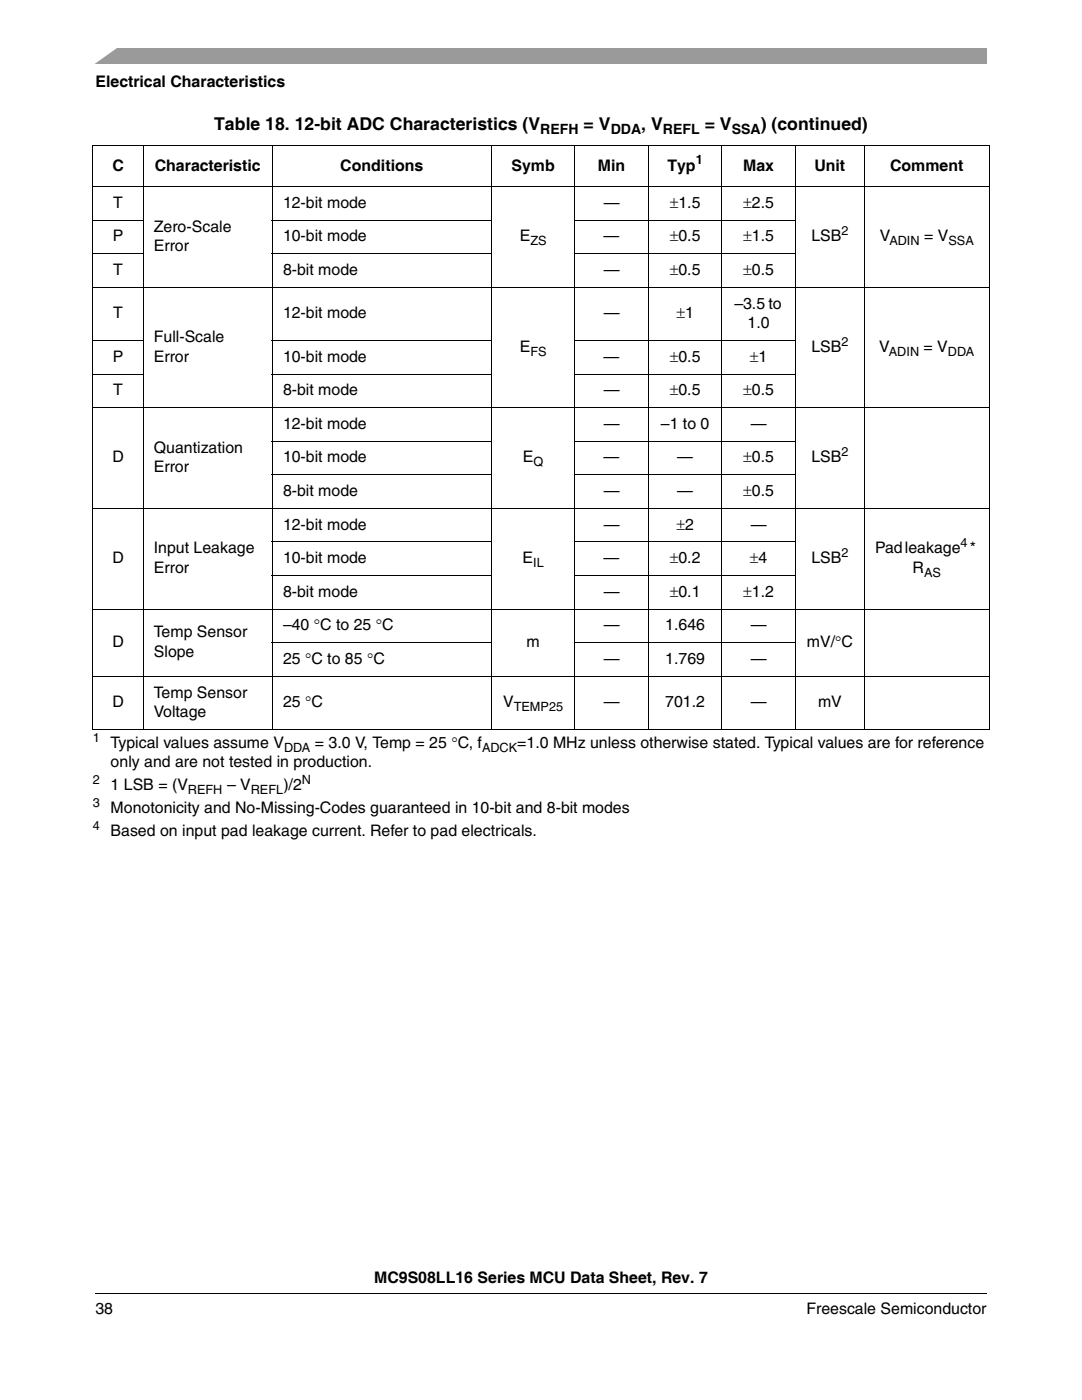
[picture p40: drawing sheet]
<svg xmlns="http://www.w3.org/2000/svg" width="216mm" height="279mm" viewBox="0 0 216 279" stroke-linecap="round" stroke-linejoin="round" font-family="sans-serif">
<defs><g id="words">
<g font-size="3.5">
<text x="42.7" y="25.8">Table 18. 12-bit ADC Characteristics (V</text>
<text x="116.5" y="25.8">= V</text>
<text x="128" y="25.8">, V</text>
<text x="140.6" y="25.8">= V</text>
<text x="151.8" y="25.8">) (continued)</text>
</g>
<g font-size="3.2">
<text x="19" y="17.4">Electrical Characteristics</text>
<text x="22.4" y="34.1">C</text>
<text x="30.9" y="34.1">Characteristic</text>
<text x="67.9" y="34.1">Conditions</text>
<text x="102" y="34.1">Symb</text>
<text x="119.3" y="34.1">Min</text>
<text x="133.2" y="34.1">Typ</text>
<text x="148.3" y="34.1">Max</text>
<text x="162.5" y="34.1">Unit</text>
<text x="177.6" y="34.1">Comment</text>
<text x="22.6" y="41.5">T</text>
<text x="56.5" y="41.5">12-bit mode</text>
<text x="120.5" y="41.5">—</text>
<text x="133.6" y="41.5">±1.5</text>
<text x="148.3" y="41.5">±2.5</text>
<text x="30.7" y="46.2">Zero-Scale</text>
<text x="22.5" y="48.2">P</text>
<text x="30.7" y="50.1">Error</text>
<text x="56.5" y="48.2">10-bit mode</text>
<text x="103.7" y="48.2">E</text>
<text x="120.5" y="48.2">—</text>
<text x="133.6" y="48.2">±0.5</text>
<text x="148.3" y="48.2">±1.5</text>
<text x="161.9" y="48.2">LSB</text>
<text x="175.5" y="48.2">V</text>
<text x="184.4" y="48.2">= V</text>
<text x="22.6" y="54.9">T</text>
<text x="56.5" y="54.9">8-bit mode</text>
<text x="120.5" y="54.9">—</text>
<text x="133.6" y="54.9">±0.5</text>
<text x="148.3" y="54.9">±0.5</text>
<text x="22.6" y="63.5">T</text>
<text x="56.5" y="63.5">12-bit mode</text>
<text x="120.5" y="63.5">—</text>
<text x="135" y="63.5">±1</text>
<text x="146.5" y="61.6">–3.5 to</text>
<text x="149.2" y="65.5">1.0</text>
<text x="30.7" y="68.3">Full-Scale</text>
<text x="103.7" y="70.2">E</text>
<text x="161.9" y="70.2">LSB</text>
<text x="175.5" y="70.2">V</text>
<text x="184.3" y="70.2">= V</text>
<text x="22.5" y="72.2">P</text>
<text x="30.7" y="72.2">Error</text>
<text x="56.5" y="72.2">10-bit mode</text>
<text x="120.5" y="72.2">—</text>
<text x="133.6" y="72.2">±0.5</text>
<text x="149.6" y="72.2">±1</text>
<text x="22.6" y="78.9">T</text>
<text x="56.5" y="78.9">8-bit mode</text>
<text x="120.5" y="78.9">—</text>
<text x="133.6" y="78.9">±0.5</text>
<text x="148.3" y="78.9">±0.5</text>
<text x="56.5" y="85.6">12-bit mode</text>
<text x="120.5" y="85.6">—</text>
<text x="131.9" y="85.6">–1 to 0</text>
<text x="149.8" y="85.6">—</text>
<text x="22.4" y="92.3">D</text>
<text x="30.7" y="90.3">Quantization</text>
<text x="30.7" y="94.2">Error</text>
<text x="56.5" y="92.3">10-bit mode</text>
<text x="104.4" y="92.3">E</text>
<text x="120.5" y="92.3">—</text>
<text x="135.1" y="92.3">—</text>
<text x="148.3" y="92.3">±0.5</text>
<text x="161.9" y="92.3">LSB</text>
<text x="56.5" y="99">8-bit mode</text>
<text x="120.5" y="99">—</text>
<text x="135.1" y="99">—</text>
<text x="148.3" y="99">±0.5</text>
<text x="56.5" y="105.7">12-bit mode</text>
<text x="120.5" y="105.7">—</text>
<text x="135" y="105.7">±2</text>
<text x="149.8" y="105.7">—</text>
<text x="22.4" y="112.4">D</text>
<text x="30.7" y="110.4">Input Leakage</text>
<text x="56.5" y="112.4">10-bit mode</text>
<text x="104.3" y="112.4">E</text>
<text x="120.5" y="112.4">—</text>
<text x="133.6" y="112.4">±0.2</text>
<text x="149.6" y="112.4">±4</text>
<text x="161.9" y="112.4">LSB</text>
<text x="174.6" y="110.4">Pad leakage *</text>
<text x="30.7" y="114.3">Error</text>
<text x="56.5" y="119.1">8-bit mode</text>
<text x="120.5" y="119.1">—</text>
<text x="133.6" y="119.1">±0.1</text>
<text x="148.3" y="119.1">±1.2</text>
<text x="182.1" y="114.3">R</text>
<text x="56.5" y="125.8">–40 °C to 25 °C</text>
<text x="120.5" y="125.8">—</text>
<text x="132.7" y="125.8">1.646</text>
<text x="149.8" y="125.8">—</text>
<text x="22.4" y="129.2">D</text>
<text x="30.7" y="127.2">Temp Sensor</text>
<text x="30.7" y="131.1">Slope</text>
<text x="105.1" y="129.2">m</text>
<text x="161" y="129.2">mV/°C</text>
<text x="56.5" y="132.5">25 °C to 85 °C</text>
<text x="120.5" y="132.5">—</text>
<text x="132.7" y="132.5">1.769</text>
<text x="149.8" y="132.5">—</text>
<text x="22.4" y="141.1">D</text>
<text x="30.7" y="139.2">Temp Sensor</text>
<text x="30.7" y="143.1">Voltage</text>
<text x="56.5" y="141.1">25 °C</text>
<text x="100.4" y="141.1">V</text>
<text x="120.5" y="141.1">—</text>
<text x="132.7" y="141.1">701.2</text>
<text x="149.8" y="141.1">—</text>
<text x="163.2" y="141.1">mV</text>
<text x="22.1" y="149.3">Typical values assume V</text>
<text x="62.8" y="149.3">= 3.0 V, Temp = 25 °C, f</text>
<text x="103.2" y="149.3">=1.0 MHz unless otherwise stated. Typical values are for reference</text>
<text x="22.1" y="153.1">only and are not tested in production.</text>
<text x="22.1" y="157.7">1 LSB = (V</text>
<text x="45.3" y="157.7">– V</text>
<text x="56.5" y="157.7">)/2</text>
<text x="22.1" y="162.3">Monotonicity and No-Missing-Codes guaranteed in 10-bit and 8-bit modes</text>
<text x="22.1" y="166.9">Based on input pad leakage current. Refer to pad electricals.</text>
<text x="74.7" y="256.1">MC9S08LL16 Series MCU Data Sheet, Rev. 7</text>
<text x="19" y="262.3">38</text>
<text x="160.9" y="262.3">Freescale Semiconductor</text>
</g>
<g font-size="2.8">
<text x="107.8" y="26.7">REFH</text>
<text x="121.9" y="26.7">DDA</text>
<text x="132.3" y="26.7">REFL</text>
<text x="146" y="26.7">SSA</text>
</g>
<g font-size="2.5">
<text x="138.8" y="32.8">1</text>
<text x="167.9" y="46.9">2</text>
<text x="105.8" y="49">ZS</text>
<text x="177.5" y="49">ADIN</text>
<text x="189.3" y="49">SSA</text>
<text x="105.8" y="71">FS</text>
<text x="167.9" y="69">2</text>
<text x="177.4" y="71">ADIN</text>
<text x="189.1" y="71">DDA</text>
<text x="106.5" y="93.1">Q</text>
<text x="167.9" y="91">2</text>
<text x="106.4" y="113.2">IL</text>
<text x="167.9" y="111.1">2</text>
<text x="191.7" y="109.2">4</text>
<text x="184.4" y="115.1">AS</text>
<text x="102.5" y="141.9">TEMP25</text>
<text x="18.5" y="148">1</text>
<text x="56.7" y="150.1">DDA</text>
<text x="96.2" y="150.1">ADCK</text>
<text x="18.5" y="161">3</text>
<text x="18.5" y="156.5">2</text>
<text x="37.5" y="158.5">REFH</text>
<text x="50" y="158.5">REFL</text>
<text x="60.2" y="156.5">N</text>
<text x="18.5" y="165.6">4</text>
</g>
</g></defs>
<path d="M19 258.1v.1z" fill="#000"/>
<path d="M19 258.1h177.8" fill="none" stroke="#000" stroke-width=".2"/>
<g fill="#fff">
<path d="M201.9 254h.7v16.4h-.7z"/>
<path d="M201.9 15.3h.7v3.2h-.7z"/>
</g>
<path d="M19 9.5h177.8v3.2h-177.8z" fill="#9a9a9a"/>
<path d="M17.1 9.2h6.8l-5.3 3.8h-1.5z" fill="#fff"/>
<path d="M18.5 145.6h178.9v1.6h-178.9z" fill="#fff"/>
<g fill="none" stroke="#000" stroke-width=".2">
<path d="M18.4 29.1h179.1M18.4 37.3h179.1M18.5 29.2v116.3M28.6 29v116.6M54.4 29v116.6M98.1 29v116.6M114.7 29v116.6M129.4 29v116.6M144 29v116.6M158.7 29v116.6M172.5 29v116.6M197.4 29.2v116.3"/>
<path d="M18.4 43.9h10.3M18.4 50.7h10.3M18.4 57.4h179.1M54.3 43.9h43.9M54.3 50.7h43.9M114.6 43.9h44.2M114.6 50.7h44.2M18.4 67.9h10.3M18.4 74.7h10.3M54.3 67.9h43.9M54.3 74.7h43.9M114.6 67.9h44.2"/>
<path d="M114.6 74.7h44.2M18.4 81.3h179.1M54.3 88.1h43.9M54.3 94.8h43.9M114.6 88.1h44.2M114.6 94.8h44.2M18.4 101.5h179.1M54.3 108.2h43.9M54.3 114.9h43.9M114.6 108.2h44.2M114.6 114.9h44.2M18.4 121.6h179.1"/>
<path d="M18.4 135h179.1M54.3 128.3h43.9M114.6 128.3h44.2M18.4 145.6h179.1"/>
</g>
<g fill="#fff">
<path d="M201.9 39.4h.7v3.1h-.7z"/>
<path d="M201.9 46.1h.7v3.1h-.7z"/>
<path d="M201.9 52.8h.7v3.1h-.7z"/>
<path d="M201.9 59.5h.7v7h-.7z"/>
<path d="M201.9 68.1h.7v5.1h-.7z"/>
<path d="M201.9 76.8h.7v3.1h-.7z"/>
<path d="M201.9 83.5h.7v3.1h-.7z"/>
<path d="M201.9 90.2h.7v3.1h-.7z"/>
<path d="M201.9 96.9h.7v3.2h-.7z"/>
<path d="M201.9 103.6h.7v3.1h-.7z"/>
<path d="M201.9 110.3h.7v3.2h-.7z"/>
<path d="M201.9 117h.7v3.2h-.7z"/>
<path d="M201.9 123.7h.7v3.2h-.7z"/>
<path d="M201.9 130.4h.7v3.2h-.7z"/>
<path d="M201.9 139h.7v3.2h-.7z"/>
<path d="M201.9 147.2h.7v3.1h-.7z"/>
<path d="M201.9 155.6h.7v7.8h-.7z"/>
</g>
<use href="#words"/>
</svg>
